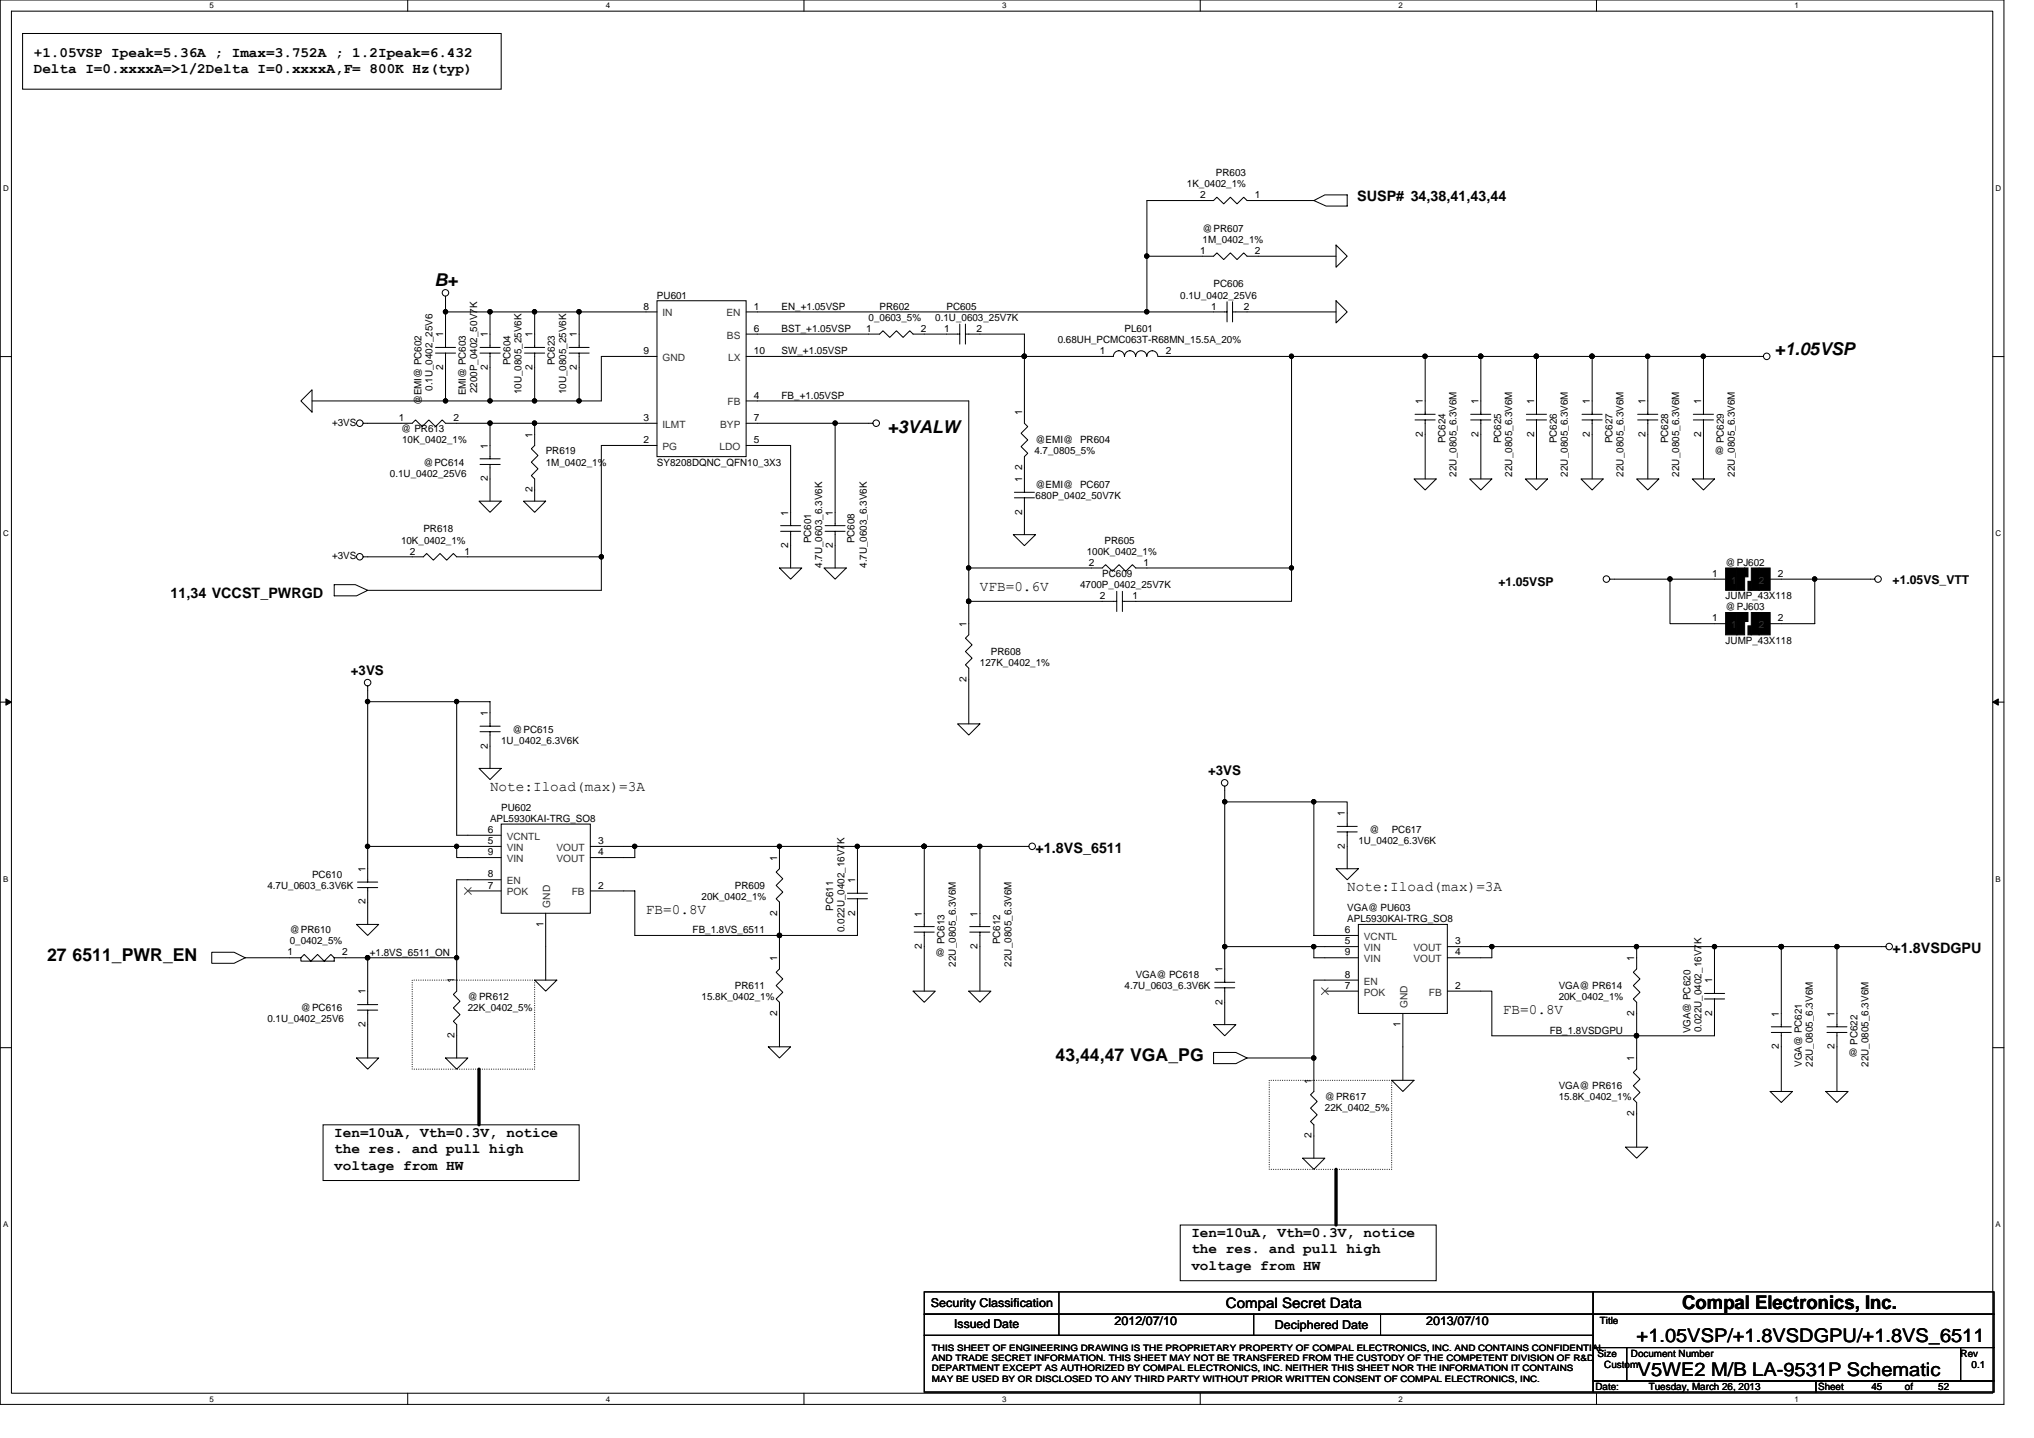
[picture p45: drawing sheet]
<svg xmlns="http://www.w3.org/2000/svg" width="297mm" height="210mm" viewBox="0 0 297 210" stroke-linecap="round" stroke-linejoin="round" font-family="sans-serif">
<defs><g id="words">
<g font-size="2.8">
<text x="245.7" y="191.1">Compal Electronics, Inc.</text>
<text x="239" y="195.9">+1.05VSP/+1.8VSDGPU/+1.8VS_6511</text>
<text x="239.2" y="200.8">V5WE2 M/B LA-9531P Schematic</text>
</g>
<g font-size="2.6">
<text x="63.4" y="41.7">B+</text>
<text x="259.2" y="51.8">+1.05VSP</text>
<text x="129.6" y="63.2">+3VALW</text>
<text x="6.9" y="140.3">27</text>
<text x="10.6" y="140.3">6511_PWR_EN</text>
<text x="154.2" y="154.9">43,44,47 VGA_PG</text>
</g>
<g font-size="2.1">
<text x="4.9" y="8.3">+1.05VSP Ipeak=5.36A ; Imax=3.752A ; 1.2Ipeak=6.432</text>
<text x="4.9" y="10.6">Delta I=0.xxxxA=&gt;1/2Delta I=0.xxxxA,F= 800K Hz(typ)</text>
<text x="198.2" y="29.4">SUSP# 34,38,41,43,44</text>
<text x="24.9" y="87.3">11,34 VCCST_PWRGD</text>
<text x="143.1" y="86.2">VFB=0.6V</text>
<text x="71.6" y="115.5">Note:Iload(max)=3A</text>
<text x="151.2" y="124.5">+1.8VS_6511</text>
<text x="196.7" y="130.1">Note:Iload(max)=3A</text>
<text x="94.3" y="133.3">FB=0.8V</text>
<text x="276.4" y="139.1">+1.8VSDGPU</text>
<text x="219.5" y="148">FB=0.8V</text>
<text x="48.8" y="165.9">Ien=10uA, Vth=0.3V, notice</text>
<text x="48.8" y="168.3">the res. and pull high</text>
<text x="48.8" y="170.7">voltage from HW</text>
<text x="174" y="180.6">Ien=10uA, Vth=0.3V, notice</text>
<text x="174" y="183">the res. and pull high</text>
<text x="174" y="185.4">voltage from HW</text>
<text x="179" y="190.9">Compal Secret Data</text>
</g>
<g font-size="1.9">
<text x="51.2" y="98.6">+3VS</text>
<text x="176.4" y="113.2">+3VS</text>
</g>
<g font-size="1.8">
<text x="218.8" y="85.5">+1.05VSP</text>
<text x="276.4" y="85.2">+1.05VS_VTT</text>
<text x="136" y="190.8">Security Classification</text>
<text x="139.4" y="193.9">Issued Date</text>
<text x="162.8" y="193.4">2012/07/10</text>
<text x="186.2" y="194.1">Deciphered Date</text>
<text x="208.3" y="193.4">2013/07/10</text>
</g>
<g font-size="1.5">
<text x="173.3" y="27.3">1K_0402_1%</text>
<text x="175.3" y="28.9">2</text>
<text x="177.6" y="25.7">PR603</text>
<text x="183.3" y="28.9">1</text>
<text x="175.6" y="35.5">1M_0402_1%</text>
<text x="175.6" y="33.8">@PR607</text>
<text x="175.3" y="37.1">1</text>
<text x="177.2" y="42">PC606</text>
<text x="183.3" y="37.1">2</text>
<text x="94" y="45.2">8</text>
<text x="95.9" y="43.6">PU601</text>
<text x="110.1" y="45.2">1</text>
<text x="114.1" y="45.2">EN_+1.05VSP</text>
<text x="126.8" y="46.8">0_0603_5%</text>
<text x="128.5" y="45.2">PR602</text>
<text x="136.6" y="46.8">0.1U_0603_25V7K</text>
<text x="138.2" y="45.2">PC605</text>
<text x="172.4" y="43.6">0.1U_0402_25V6</text>
<text x="176.9" y="45.2">1</text>
<text x="181.6" y="45.2">2</text>
<text x="64.7" y="54" transform="rotate(-90 64.7 54)">2</text>
<text x="64.7" y="49.3" transform="rotate(-90 64.7 49.3)">1</text>
<text x="71.2" y="54" transform="rotate(-90 71.2 54)">2</text>
<text x="71.2" y="49.3" transform="rotate(-90 71.2 49.3)">1</text>
<text x="74.5" y="53.3" transform="rotate(-90 74.5 53.3)">PC604</text>
<text x="77.7" y="54" transform="rotate(-90 77.7 54)">2</text>
<text x="77.7" y="49.3" transform="rotate(-90 77.7 49.3)">1</text>
<text x="81" y="53.3" transform="rotate(-90 81 53.3)">PC623</text>
<text x="84.2" y="54" transform="rotate(-90 84.2 54)">2</text>
<text x="84.2" y="49.3" transform="rotate(-90 84.2 49.3)">1</text>
<text x="94" y="51.7">9</text>
<text x="110.1" y="51.7">10</text>
<text x="110.1" y="48.4">6</text>
<text x="114.1" y="48.5">BST_+1.05VSP</text>
<text x="114.1" y="51.7">SW_+1.05VSP</text>
<text x="126.5" y="48.4">1</text>
<text x="134.5" y="48.4">2</text>
<text x="137.9" y="48.4">1</text>
<text x="142.6" y="48.4">2</text>
<text x="154.5" y="50.1">0.68UH_PCMC063T-R68MN_15.5A_20%</text>
<text x="160.6" y="51.7">1</text>
<text x="164.2" y="48.5">PL601</text>
<text x="170.2" y="51.7">2</text>
<text x="61.5" y="59.2" transform="rotate(-90 61.5 59.2)">@EMI@ PC602</text>
<text x="63.2" y="57.1" transform="rotate(-90 63.2 57.1)">0.1U_0402_25V6</text>
<text x="68" y="57.7" transform="rotate(-90 68 57.7)">EMI@ PC603</text>
<text x="69.7" y="57.4" transform="rotate(-90 69.7 57.4)">2200P_0402_50V7K</text>
<text x="76.2" y="57.6" transform="rotate(-90 76.2 57.6)">10U_0805_25V6K</text>
<text x="82.7" y="57.6" transform="rotate(-90 82.7 57.6)">10U_0805_25V6K</text>
<text x="110.1" y="58.2">4</text>
<text x="114.1" y="58.2">FB_+1.05VSP</text>
<text x="207.8" y="59" transform="rotate(-90 207.8 59)">1</text>
<text x="215.9" y="59" transform="rotate(-90 215.9 59)">1</text>
<text x="224" y="59" transform="rotate(-90 224 59)">1</text>
<text x="232.2" y="59" transform="rotate(-90 232.2 59)">1</text>
<text x="240.3" y="59" transform="rotate(-90 240.3 59)">1</text>
<text x="248.4" y="59" transform="rotate(-90 248.4 59)">1</text>
<text x="48.5" y="62.1">+3VS</text>
<text x="58.2" y="61.4">1</text>
<text x="58.6" y="63.1">@ PR613</text>
<text x="58.7" y="64.7">10K_0402_1%</text>
<text x="66.2" y="61.4">2</text>
<text x="71.2" y="65.5" transform="rotate(-90 71.2 65.5)">1</text>
<text x="77.7" y="63.9" transform="rotate(-90 77.7 63.9)">1</text>
<text x="94" y="64.7">2</text>
<text x="94" y="61.4">3</text>
<text x="110.1" y="61.4">7</text>
<text x="110.1" y="64.7">5</text>
<text x="149.3" y="60.6" transform="rotate(-90 149.3 60.6)">1</text>
<text x="151.2" y="64.7">@EMI@ PR604</text>
<text x="207.8" y="63.8" transform="rotate(-90 207.8 63.8)">2</text>
<text x="211.1" y="64.7" transform="rotate(-90 211.1 64.7)">PC624</text>
<text x="215.9" y="63.8" transform="rotate(-90 215.9 63.8)">2</text>
<text x="219.2" y="64.7" transform="rotate(-90 219.2 64.7)">PC625</text>
<text x="224" y="63.8" transform="rotate(-90 224 63.8)">2</text>
<text x="227.3" y="64.7" transform="rotate(-90 227.3 64.7)">PC626</text>
<text x="232.2" y="63.8" transform="rotate(-90 232.2 63.8)">2</text>
<text x="235.5" y="64.7" transform="rotate(-90 235.5 64.7)">PC627</text>
<text x="240.3" y="63.8" transform="rotate(-90 240.3 63.8)">2</text>
<text x="243.6" y="64.7" transform="rotate(-90 243.6 64.7)">PC628</text>
<text x="248.4" y="63.8" transform="rotate(-90 248.4 63.8)">2</text>
<text x="251.7" y="64.7" transform="rotate(-90 251.7 64.7)">PC629</text>
<text x="56.9" y="69.6">0.1U_0402_25V6</text>
<text x="61.8" y="68">@PC614</text>
<text x="71.2" y="70.3" transform="rotate(-90 71.2 70.3)">2</text>
<text x="77.7" y="71.9" transform="rotate(-90 77.7 71.9)">2</text>
<text x="79.7" y="66.3">PR619</text>
<text x="79.7" y="68">1M_0402_1%</text>
<text x="95.9" y="68">SY8208DQNC_QFN10_3X3</text>
<text x="149.3" y="70.4" transform="rotate(-90 149.3 70.4)">1</text>
<text x="149.3" y="68.6" transform="rotate(-90 149.3 68.6)">2</text>
<text x="151.1" y="66.3">4.7_0805_5%</text>
<text x="151.2" y="71.2">@EMI@ PC607</text>
<text x="212.7" y="69.6" transform="rotate(-90 212.7 69.6)">22U_0805_6.3V6M</text>
<text x="220.8" y="69.6" transform="rotate(-90 220.8 69.6)">22U_0805_6.3V6M</text>
<text x="229" y="69.6" transform="rotate(-90 229 69.6)">22U_0805_6.3V6M</text>
<text x="237.1" y="69.6" transform="rotate(-90 237.1 69.6)">22U_0805_6.3V6M</text>
<text x="245.2" y="69.6" transform="rotate(-90 245.2 69.6)">22U_0805_6.3V6M</text>
<text x="250.4" y="66.3">@</text>
<text x="253.4" y="69.6" transform="rotate(-90 253.4 69.6)">22U_0805_6.3V6M</text>
<text x="61.8" y="77.7">PR618</text>
<text x="115.1" y="75.3" transform="rotate(-90 115.1 75.3)">1</text>
<text x="121.6" y="75.3" transform="rotate(-90 121.6 75.3)">1</text>
<text x="149.3" y="75.1" transform="rotate(-90 149.3 75.1)">2</text>
<text x="151.2" y="72.8">680P_0402_50V7K</text>
<text x="48.5" y="81.6">+3VS</text>
<text x="58.6" y="79.4">10K_0402_1%</text>
<text x="59.9" y="80.9">2</text>
<text x="67.8" y="80.9">1</text>
<text x="115.1" y="80" transform="rotate(-90 115.1 80)">2</text>
<text x="118.4" y="79.3" transform="rotate(-90 118.4 79.3)">PC601</text>
<text x="120.1" y="82.9" transform="rotate(-90 120.1 82.9)">4.7U_0603_6.3V6K</text>
<text x="121.6" y="80" transform="rotate(-90 121.6 80)">2</text>
<text x="124.8" y="79.3" transform="rotate(-90 124.8 79.3)">PC608</text>
<text x="126.6" y="82.9" transform="rotate(-90 126.6 82.9)">4.7U_0603_6.3V6K</text>
<text x="158.7" y="81">100K_0402_1%</text>
<text x="159" y="82.6">2</text>
<text x="161.3" y="79.4">PR605</text>
<text x="167" y="82.6">1</text>
<text x="252" y="82.6">@PJ602</text>
<text x="157.7" y="85.9">4700P_0402_25V7K</text>
<text x="160.6" y="87.4">2</text>
<text x="161" y="84.2">PC609</text>
<text x="165.4" y="87.4">1</text>
<text x="250" y="84.2">1</text>
<text x="252" y="89.1">@PJ603</text>
<text x="252" y="87.5">JUMP_43X118</text>
<text x="259.6" y="84.2">2</text>
<text x="141.1" y="91.5" transform="rotate(-90 141.1 91.5)">1</text>
<text x="144.7" y="95.6">PR608</text>
<text x="250" y="90.7">1</text>
<text x="252" y="94">JUMP_43X118</text>
<text x="259.6" y="90.7">2</text>
<text x="141.1" y="99.5" transform="rotate(-90 141.1 99.5)">2</text>
<text x="143.1" y="97.2">127K_0402_1%</text>
<text x="71.2" y="104.5" transform="rotate(-90 71.2 104.5)">1</text>
<text x="74.8" y="107">@PC615</text>
<text x="71.2" y="109.3" transform="rotate(-90 71.2 109.3)">2</text>
<text x="73.2" y="108.6">1U_0402_6.3V6K</text>
<text x="71.6" y="120">APL5930KAI-TRG_SO8</text>
<text x="73.2" y="118.4">PU602</text>
<text x="196.4" y="119.1" transform="rotate(-90 196.4 119.1)">1</text>
<text x="71.2" y="124.8">9</text>
<text x="71.2" y="121.6">6</text>
<text x="71.2" y="123.2">5</text>
<text x="87.4" y="124.8">4</text>
<text x="87.4" y="123.2">3</text>
<text x="113.5" y="125.7" transform="rotate(-90 113.5 125.7)">1</text>
<text x="196.4" y="123.9" transform="rotate(-90 196.4 123.9)">2</text>
<text x="198.4" y="123.2">1U_0402_6.3V6K</text>
<text x="200" y="121.6">@</text>
<text x="203.2" y="121.6">PC617</text>
<text x="39" y="129.7">4.7U_0603_6.3V6K</text>
<text x="45.6" y="128.1">PC610</text>
<text x="53.4" y="127.3" transform="rotate(-90 53.4 127.3)">1</text>
<text x="71.2" y="128.1">8</text>
<text x="71.2" y="129.7">7</text>
<text x="87.4" y="129.7">2</text>
<text x="102.5" y="131.4">20K_0402_1%</text>
<text x="107.3" y="129.7">PR609</text>
<text x="124.9" y="128.9" transform="rotate(-90 124.9 128.9)">1</text>
<text x="42.3" y="137.9">0_0402_5%</text>
<text x="42.3" y="136.2">@PR610</text>
<text x="53.4" y="132" transform="rotate(-90 53.4 132)">2</text>
<text x="79.3" y="135.3" transform="rotate(-90 79.3 135.3)">1</text>
<text x="101.2" y="136.2">FB_1.8VS_6511</text>
<text x="113.5" y="133.6" transform="rotate(-90 113.5 133.6)">2</text>
<text x="121.7" y="133" transform="rotate(-90 121.7 133)">PC611</text>
<text x="123.3" y="136.1" transform="rotate(-90 123.3 136.1)">0.022U_0402_16V7K</text>
<text x="124.9" y="133.6" transform="rotate(-90 124.9 133.6)">2</text>
<text x="134.6" y="133.8" transform="rotate(-90 134.6 133.8)">1</text>
<text x="137.9" y="137.9" transform="rotate(-90 137.9 137.9)">PC613</text>
<text x="142.8" y="133.8" transform="rotate(-90 142.8 133.8)">1</text>
<text x="146.1" y="137.9" transform="rotate(-90 146.1 137.9)">PC612</text>
<text x="196.4" y="136.2">6</text>
<text x="196.4" y="137.8">5</text>
<text x="196.7" y="134.6">APL5930KAI-TRG_SO8</text>
<text x="196.7" y="133">VGA@ PU603</text>
<text x="212.5" y="137.8">3</text>
<text x="42" y="139.5">1</text>
<text x="49.9" y="139.5">2</text>
<text x="54" y="139.5">+1.8VS_6511_ON</text>
<text x="66.4" y="143.5" transform="rotate(-90 66.4 143.5)">1</text>
<text x="113.5" y="140.3" transform="rotate(-90 113.5 140.3)">1</text>
<text x="134.6" y="138.5" transform="rotate(-90 134.6 138.5)">2</text>
<text x="136.6" y="139.5">@</text>
<text x="139.6" y="141.1" transform="rotate(-90 139.6 141.1)">22U_0805_6.3V6M</text>
<text x="142.8" y="138.5" transform="rotate(-90 142.8 138.5)">2</text>
<text x="147.7" y="141.1" transform="rotate(-90 147.7 141.1)">22U_0805_6.3V6M</text>
<text x="165.9" y="142.7">VGA@ PC618</text>
<text x="178.5" y="141.9" transform="rotate(-90 178.5 141.9)">1</text>
<text x="196.4" y="139.5">9</text>
<text x="196.4" y="142.7">8</text>
<text x="212.5" y="139.5">4</text>
<text x="238.7" y="140.3" transform="rotate(-90 238.7 140.3)">1</text>
<text x="250" y="143.5" transform="rotate(-90 250 143.5)">1</text>
<text x="39" y="149.2">0.1U_0402_25V6</text>
<text x="43.9" y="147.6">@PC616</text>
<text x="53.4" y="149.9" transform="rotate(-90 53.4 149.9)">2</text>
<text x="53.4" y="145.2" transform="rotate(-90 53.4 145.2)">1</text>
<text x="68.3" y="147.6">22K_0402_5%</text>
<text x="68.3" y="146">@PR612</text>
<text x="102.5" y="146">15.8K_0402_1%</text>
<text x="107.3" y="144.4">PR611</text>
<text x="113.5" y="148.3" transform="rotate(-90 113.5 148.3)">2</text>
<text x="164.2" y="144.4">4.7U_0603_6.3V6K</text>
<text x="178.5" y="146.6" transform="rotate(-90 178.5 146.6)">2</text>
<text x="196.4" y="144.3">7</text>
<text x="204.5" y="149.9" transform="rotate(-90 204.5 149.9)">1</text>
<text x="212.5" y="144.3">2</text>
<text x="227.6" y="146">20K_0402_1%</text>
<text x="227.6" y="144.4">VGA@ PR614</text>
<text x="238.7" y="148.3" transform="rotate(-90 238.7 148.3)">2</text>
<text x="250" y="148.3" transform="rotate(-90 250 148.3)">2</text>
<text x="259.8" y="148.4" transform="rotate(-90 259.8 148.4)">1</text>
<text x="267.9" y="148.4" transform="rotate(-90 267.9 148.4)">1</text>
<text x="66.4" y="151.5" transform="rotate(-90 66.4 151.5)">2</text>
<text x="226.3" y="150.9">FB_1.8VSDGPU</text>
<text x="238.7" y="154.9" transform="rotate(-90 238.7 154.9)">1</text>
<text x="246.9" y="150.9" transform="rotate(-90 246.9 150.9)">VGA@ PC620</text>
<text x="248.5" y="150.7" transform="rotate(-90 248.5 150.7)">0.022U_0402_16V7K</text>
<text x="259.8" y="153.2" transform="rotate(-90 259.8 153.2)">2</text>
<text x="263.1" y="155.7" transform="rotate(-90 263.1 155.7)">VGA@ PC621</text>
<text x="264.7" y="155.7" transform="rotate(-90 264.7 155.7)">22U_0805_6.3V6M</text>
<text x="267.9" y="153.2" transform="rotate(-90 267.9 153.2)">2</text>
<text x="269.9" y="154.1">@</text>
<text x="271.2" y="152.5" transform="rotate(-90 271.2 152.5)">PC622</text>
<text x="272.9" y="155.7" transform="rotate(-90 272.9 155.7)">22U_0805_6.3V6M</text>
<text x="191.5" y="158.2" transform="rotate(-90 191.5 158.2)">1</text>
<text x="193.5" y="160.6">@PR617</text>
<text x="227.6" y="160.6">15.8K_0402_1%</text>
<text x="227.6" y="159">VGA@ PR616</text>
<text x="191.5" y="166.2" transform="rotate(-90 191.5 166.2)">2</text>
<text x="193.5" y="162.2">22K_0402_5%</text>
<text x="238.7" y="162.9" transform="rotate(-90 238.7 162.9)">2</text>
<text x="233.6" y="193.3">Title</text>
<text x="233" y="202.9">Date:</text>
<text x="233.3" y="198">Size</text>
<text x="234.3" y="199.6">Custom</text>
<text x="238.2" y="198">Document Number</text>
<text x="240.8" y="202.9">Tuesday, March 26, 2013</text>
<text x="265.5" y="202.9">Sheet</text>
<text x="273.3" y="202.9">45</text>
<text x="278.2" y="202.9">of</text>
<text x="283.1" y="202.9">52</text>
<text x="286.3" y="198">Rev</text>
<text x="287.9" y="199.6">0.1</text>
</g>
<g font-size="1.5" fill="#333">
<text x="96.7" y="46.2">IN</text>
<text x="106.1" y="46.2">EN</text>
<text x="96.7" y="52.7">GND</text>
<text x="106.2" y="49.4">BS</text>
<text x="106.3" y="52.7">LX</text>
<text x="106.3" y="59.2">FB</text>
<text x="96.7" y="65.7">PG</text>
<text x="96.7" y="62.4">ILMT</text>
<text x="105.1" y="65.7">LDO</text>
<text x="105.2" y="62.4">BYP</text>
<text x="252.8" y="85.2">1</text>
<text x="256.9" y="85.2">2</text>
<text x="252.8" y="91.7">1</text>
<text x="256.9" y="91.7">2</text>
<text x="74" y="125.8">VIN</text>
<text x="74" y="122.6">VCNTL</text>
<text x="74" y="124.2">VIN</text>
<text x="81.3" y="125.8">VOUT</text>
<text x="81.3" y="124.2">VOUT</text>
<text x="74" y="129.1">EN</text>
<text x="74" y="130.7">POK</text>
<text x="83.5" y="130.7">FB</text>
<text x="80.4" y="132.5" transform="rotate(-90 80.4 132.5)">GND</text>
<text x="199.2" y="137.2">VCNTL</text>
<text x="199.2" y="140.5">VIN</text>
<text x="199.2" y="143.7">EN</text>
<text x="199.2" y="138.8">VIN</text>
<text x="206.4" y="140.5">VOUT</text>
<text x="206.4" y="138.8">VOUT</text>
<text x="199.2" y="145.3">POK</text>
<text x="205.5" y="147.1" transform="rotate(-90 205.5 147.1)">GND</text>
<text x="208.7" y="145.3">FB</text>
</g>
<g font-size="1.3">
<text x="136.1" y="197.2">THIS SHEET OF ENGINEERING DRAWING IS THE PROPRIETARY PROPERTY OF COMPAL ELECTRONICS, INC. AND CONTAINS CONFIDENTIAL</text>
<text x="136.1" y="198.7">AND TRADE SECRET INFORMATION. THIS SHEET MAY NOT BE TRANSFERED FROM THE CUSTODY OF THE COMPETENT DIVISION OF R&amp;D</text>
<text x="136.1" y="200.2">DEPARTMENT EXCEPT AS AUTHORIZED BY COMPAL ELECTRONICS, INC. NEITHER THIS SHEET NOR THE INFORMATION IT CONTAINS</text>
<text x="136.1" y="201.7">MAY BE USED BY OR DISCLOSED TO ANY THIRD PARTY WITHOUT PRIOR WRITTEN CONSENT OF COMPAL ELECTRONICS, INC.</text>
</g>
<g font-size="1.2">
<text x="30.6" y="1.2">5</text>
<text x="88.5" y="1.2">4</text>
<text x="146.3" y="1.2">3</text>
<text x="204.2" y="1.2">2</text>
<text x="262.1" y="1.2">1</text>
<text x=".5" y="27.9">D</text>
<text x="291.4" y="27.9">D</text>
<text x=".5" y="78.3">C</text>
<text x="291.4" y="78.3">C</text>
<text x=".5" y="128.7">B</text>
<text x="291.4" y="128.7">B</text>
<text x=".5" y="179.2">A</text>
<text x="291.4" y="179.2">A</text>
<text x="30.6" y="204.6">5</text>
<text x="88.5" y="204.6">4</text>
<text x="146.3" y="204.6">3</text>
<text x="204.2" y="204.6">2</text>
<text x="262.1" y="204.6">1</text>
</g>
</g></defs>
<path d="M0 0h292.6v205h-292.6zM1.7 1.6h289.3v201.8h-289.3z" fill="none" stroke="#000" stroke-width=".15"/>
<g fill="#fff">
<path d="M30.6 .2h.6v1.3h-.6z"/>
<path d="M30.6 203.6h.6v1.3h-.6z"/>
</g>
<path d="M59.5 0v1.6M59.5 203.4v1.6" fill="none" stroke="#000" stroke-width=".15"/>
<g fill="#fff">
<path d="M88.5 .2h.6v1.3h-.6z"/>
<path d="M88.5 203.6h.6v1.3h-.6z"/>
</g>
<path d="M117.4 0v1.6M117.4 203.4v1.6" fill="none" stroke="#000" stroke-width=".15"/>
<g fill="#fff">
<path d="M146.3 .2h.7v1.3h-.7z"/>
<path d="M146.3 203.6h.7v1.3h-.7z"/>
</g>
<path d="M175.3 0v1.6M175.3 203.4v1.6" fill="none" stroke="#000" stroke-width=".15"/>
<g fill="#fff">
<path d="M204.2 .2h.6v1.3h-.6z"/>
<path d="M204.2 203.6h.6v1.3h-.6z"/>
</g>
<path d="M233.1 0v1.6M233.1 203.4v1.6" fill="none" stroke="#000" stroke-width=".15"/>
<g fill="#fff">
<path d="M262.1 .2h.6v1.3h-.6z"/>
<path d="M262.1 203.6h.6v1.3h-.6z"/>
<path d="M.5 26.8h.8v1.3h-.8z"/>
<path d="M291.4 26.8h.9v1.3h-.9z"/>
<path d="M.5 77.3h.8v1.2h-.8z"/>
<path d="M291.4 77.3h.9v1.2h-.9z"/>
</g>
<path d="M0 52h1.7M291 52h1.6" fill="none" stroke="#000" stroke-width=".15"/>
<g fill="#fff">
<path d="M.5 127.7h.7v1.3h-.7z"/>
<path d="M291.4 127.7h.8v1.3h-.8z"/>
</g>
<path d="M0 102.5h1.7M291 102.5h1.6" fill="none" stroke="#000" stroke-width=".15"/>
<path d="M.9 102l.8 .5-.8 .4zM291 102.5l.8-.5v.9z" fill="#000" stroke="#000" stroke-width=".15"/>
<g fill="#fff">
<path d="M.5 178.1h.7v1.3h-.7z"/>
<path d="M291.4 178.1h.8v1.3h-.8z"/>
</g>
<g fill="none" stroke="#000" stroke-width=".15">
<path d="M3.3 4.9h69.9v8.1h-69.9zM167.5 37.4h9.7l.5-.5 1 1 1-1 1 1 .9-1 .5 .5h13M191.9 29.3l1.6-.9h3.2v1.7h-3zM191.9 29.3h-9.8l-.5-.5-.9 1-1-1-1 1-1-1-.5 .5h-9.7v16.2M195.1 35.8l1.6 1.6-1.6 1.6zM45.6 56.9v3.3l-1.7-1.7zM63.6 51.5h2.9M63.6 50.7h2.9M65.1 45.5h30.8M65.1 51.5v7M65.1 43.2v7.5M70.1 51.5h2.9"/>
<path d="M70.1 50.7h2.9M71.6 45.5v5.2M71.6 51.5v7M76.6 51.5h2.9M76.6 50.7h2.9M78.1 51.5v7M78.1 45.5v5.2M83.1 51.5h2.9M83.1 50.7h2.9M84.6 45.5v5.2M84.6 51.5v7M95.9 43.9h13.1v22.8h-13.1z"/>
<path d="M95.9 52h-8.1v6.5h-42.2M109 48.8h19.5l.4-.5 1 1 1-1 1 1 1-1 .4 .5h6.9M109 58.5h32.5v34.2l-.5 .5 1 .9-1 1 1 1-1 .9 .5 .5v8.2M109 52h53.6M109 45.5h70.2M140.2 47.3v2.9M141 48.8h8.6v13l.5 .5-1 .9 1 1-1 1 1 1-.5 .5v5.2M141 47.3v2.9M162.6 52a.8 .8 0 0 1 .8-.8 .8 .8 0 0 1 .8 .8 .81 .81 0 0 1 .8-.8 .81 .81 0 0 1 .8 .8M165.9 52a.8 .8 0 0 1 .8-.8 .8 .8 0 0 1 .8 .8M167.5 52a.79 .79 0 0 1 .8-.8 .79 .79 0 0 1 .8 .8M169.1 52h63.4"/>
<path d="M179.2 44v3M180 45.5h15.1M180 44v3M188.6 52v30.9M195.1 43.9l1.6 1.6-1.6 1.6zM208.1 52v8.5M216.3 52v8.5M224.4 52v8.5M232.5 52h8.1v8.5M232.5 52v8.5M240.6 52h16.9M248.8 52v8.5"/>
<path d="M53 61.8h7.2l.5-.5 1 1 .9-1 1 1 1-1 .5 .5h6.5v5.2M70 73.2h3.2l-1.6 1.6zM70.1 67.8h2.9M70.1 67h2.9M71.6 67.8v5.4M71.6 61.8h6.5v3.2l-.5 .5 1 1-1 1 1 .9-1 1 .5 .5v3.3M76.5 73.2h3.2l-1.6 1.6zM78.1 61.8h17.8M95.9 65h-8.1v21.2h-34.1M109 65h6.5v11.7M114 77.6h2.9M114 76.7h2.9"/>
<path d="M115.5 77.6v5.3M120.5 77.6h2.9M120.5 76.7h2.9M122 61.8v14.9M122 77.6v5.3M127.5 61.8h-18.5M148 78h3.2l-1.6 1.7zM148.1 72.7h3M148.1 71.9h3M149.6 72.7v5.3M206.5 69.9h3.2l-1.6 1.6zM206.6 61.3h3"/>
<path d="M206.6 60.5h3M208.1 61.3v8.6M214.6 69.9h3.3l-1.6 1.6zM214.8 61.3h2.9M214.8 60.5h2.9M216.3 61.3v8.6M222.8 69.9h3.2l-1.6 1.6zM222.9 61.3h2.9M222.9 60.5h2.9M224.4 61.3v8.6M230.9 69.9h3.2l-1.6 1.6zM231 61.3h3"/>
<path d="M231 60.5h3M232.5 61.3v8.6M239 69.9h3.2l-1.6 1.6zM239.2 61.3h2.9M239.2 60.5h2.9M240.6 61.3v8.6M247.1 69.9h3.3l-1.6 1.6zM247.3 61.3h2.9M247.3 60.5h2.9M248.8 61.3v8.6M48.8 85.3h3.1l1.8 .9-1.6 .8h-3.3zM87.8 81.3h-21.1l-.5-.5-1 1-.9-1-1 1-1-1-.5 .5h-8.8"/>
<path d="M113.8 82.9h3.3l-1.6 1.6zM120.3 82.9h3.3l-1.6 1.6zM141.5 87.8h21.6M163.1 86.3v3M163.9 86.3v3M188.6 82.9v4.9h-24.7M188.6 82.9h-22.7l-.5-.5-1 1-1-1-.9 1-1-1-.5 .5h-19.5M235.1 84.5h8.8v6.5h8.1M243.9 84.5h8.1M258.5 84.5h6.5v6.5h-6.5M265 84.5h8.8M53.7 102.4h17.9v3.6"/>
<path d="M53.7 100.1v28.7M66.7 102.4v19.5h6.5M70 112.2h3.2l-1.6 1.6zM70.1 106.8h2.9M70.1 106h2.9M71.6 106.8v5.4M139.8 105.7h3.3l-1.6 1.6zM178.9 114.8v28.6M178.9 117.1h13M191.9 117.1h4.8v3.5M191.9 117.1v19.4h6.5M30.9 139h3.3l1.6 .8-1.6 .8h-3.3z"/>
<path d="M43.9 139.8l.5-.5 1 1 1-1 .9 1 1-1 .5 .5M43.9 139.8v.5h4.9v-.5M43.9 139.8h-8.1M48.8 139.8h17.9M52.1 134.9h3.2l-1.6 1.6zM52.2 129.6h3M52.2 128.8h3M53.7 139.8v6.8M53.7 123.5h19.5M53.7 129.6v5.3M66.7 123.5v1.7h6.5M68.3 130h4.9"/>
<path d="M73.2 128.4h-6.5v16.3l-.5 .5 1 1-1 .9 1 1-1 1 .5 .5v4.8M73.2 120.3h13v13h-13zM79.7 133.3v9.8M86.2 123.5h64.1M86.2 130h6.5v6.5h32.5v-5.3M92.7 123.5v1.7h-6.5M113.8 123.5v3.3l-.5 .5 1 1-1 .9 1 1-1 1 .5 .5v9.7l-.5 .5 1 1-1 1 1 .9-1 1 .5 .5v6.5M123.8 131.2h2.9M123.8 130.4h2.9M125.2 123.5v6.9M133.5 136.1h2.9M133.5 135.3h2.9"/>
<path d="M135 136.1v8.6M135 123.5v11.8M141.6 136.1h3M141.6 135.3h3M143.1 123.5v11.8M143.1 136.1v8.6M178.9 138.2h19.5M191.9 138.2v1.6h6.5M195.1 126.8h3.3l-1.7 1.6zM195.3 121.4h2.9M195.3 120.6h2.9M196.7 121.4v5.4"/>
<path d="M198.4 134.9h13v13h-13zM211.4 138.2h48.7M217.9 138.2v1.6h-6.5M239 138.2v3.2l-.5 .5 1 1-1 1 1 .9-1 1 .5 .5v9.8l-.5 .4 1 1-1 1 1 1-1 .9 .5 .5v6.5M250.4 138.2v6.8M260.1 138.2v11.7M260.1 138.2h8.2v11.7M268.3 138.2h7.1M0 152.9h1.7M52.1 154.4h3.2l-1.6 1.7zM52.2 147.4h3M52.2 146.6h3"/>
<path d="M53.7 147.4v7M65.1 154.4h3.2l-1.6 1.7zM78.1 143.1h3.2l-1.6 1.6zM112.2 152.8h3.3l-1.7 1.6zM133.3 144.7h3.3l-1.6 1.6zM141.5 144.7h3.2l-1.6 1.6zM177.2 153.6h3.3l1.6 .8-1.6 .9h-3.3zM177.2 149.6h3.3l-1.6 1.6zM177.4 144.2h2.9M177.4 143.4h2.9M178.9 144.2v5.4M182.1 154.4h9.8"/>
<path d="M193.5 144.7h4.9M198.4 143.1h-6.5v16.2l-.5 .5 1 1-1 1 1 .9-1 1 .5 .5v4.9M203.2 157.7h3.3l-1.6 1.6zM204.9 147.9v9.8M211.4 144.7h6.5v6.5h32.5v-5.4M248.9 145.8h3M248.9 145h3M258.5 159.3h3.3l-1.7 1.6zM258.7 150.7h2.9M258.7 149.9h2.9M260.1 150.7v8.6M266.6 159.3h3.3l-1.6 1.6z"/>
<path d="M266.8 150.7h2.9M266.8 149.9h2.9M268.3 150.7v8.6M291 152.9h1.6M47.2 164.2h37.4v8.1h-37.4zM172.4 178.8h37.3v8.1h-37.3zM190.2 169.1h3.3l-1.6 1.6zM237.4 167.4h3.2l-1.6 1.7zM135 188.6h97.7v3.2h-97.7zM135 191.8h97.7v3.1h-97.7zM135 194.9h97.7v8.3h-97.7zM154.6 188.6v6.3"/>
<path d="M183.1 191.8v3.1M201.6 191.8v3.1M232.7 196.7h4.8v4.9h-4.8zM232.7 188.6h58.5v3.2h-58.5zM232.7 191.8h58.5v4.9h-58.5zM237.5 196.7h48.8v4.9h-48.8zM286.3 196.7h4.9v4.9h-4.9zM232.7 201.6h32.5v1.6h-32.5zM265.2 201.6h26v1.6h-26z"/>
<circle cx="65.1" cy="42.7" r=".48"/>
<circle cx="258" cy="52" r=".48"/>
<circle cx="52.5" cy="61.8" r=".48"/>
<circle cx="128" cy="61.8" r=".48"/>
<circle cx="52.5" cy="81.3" r=".48"/>
<circle cx="53.7" cy="99.6" r=".48"/>
<circle cx="234.6" cy="84.5" r=".48"/>
<circle cx="274.3" cy="84.5" r=".48"/>
<circle cx="178.8" cy="114.3" r=".48"/>
<circle cx="150.7" cy="123.5" r=".48"/>
<circle cx="275.9" cy="138.2" r=".48"/>
</g>
<path d="M60.2 143.1h17.9v13h-17.9zM185.4 157.7h17.8v13h-17.8z" fill="none" stroke="#000" stroke-width=".15" stroke-dasharray="0 .3"/>
<path d="M70 156.1v8.1M195.1 170.7v8.1" fill="none" stroke="#000" stroke-width=".49"/>
<g fill="#000" stroke="#000" stroke-width=".15">
<path d="M252 89.4h1.6v3.3h-1.6z" fill-rule="evenodd"/>
<path d="M252 82.9h1.6v3.3h-1.6z" fill-rule="evenodd"/>
<path d="M253.6 89.4h1.2v3.3h-1.2z" fill-rule="evenodd"/>
<path d="M253.6 82.9h1.2v3.3h-1.2z" fill-rule="evenodd"/>
<path d="M254.8 89.4h.5v1.3h-.5z" fill-rule="evenodd"/>
<path d="M254.8 82.9h.5v1.3h-.5z" fill-rule="evenodd"/>
<path d="M255.3 91.4h.5v1.3h-.5z" fill-rule="evenodd"/>
<path d="M255.3 84.9h.5v1.3h-.5z" fill-rule="evenodd"/>
<path d="M255.8 89.4h1.1v3.3h-1.1z" fill-rule="evenodd"/>
<path d="M255.8 82.9h1.1v3.3h-1.1z" fill-rule="evenodd"/>
<path d="M256.9 89.4h1.6v3.3h-1.6z" fill-rule="evenodd"/>
<path d="M256.9 82.9h1.6v3.3h-1.6z" fill-rule="evenodd"/>
<circle cx="167.5" cy="37.4" r=".32"/>
<circle cx="65.1" cy="45.5" r=".32"/>
<circle cx="65.1" cy="58.5" r=".31"/>
<circle cx="71.6" cy="45.5" r=".32"/>
<circle cx="71.6" cy="58.5" r=".31"/>
<circle cx="78.1" cy="45.5" r=".32"/>
<circle cx="78.1" cy="58.5" r=".31"/>
<circle cx="84.6" cy="45.5" r=".32"/>
<circle cx="84.6" cy="58.5" r=".31"/>
<circle cx="149.6" cy="52" r=".32"/>
<circle cx="167.5" cy="45.5" r=".32"/>
<circle cx="188.6" cy="52" r=".32"/>
<circle cx="208.1" cy="52" r=".32"/>
<circle cx="216.2" cy="52" r=".32"/>
<circle cx="224.4" cy="52" r=".32"/>
<circle cx="232.5" cy="52" r=".32"/>
<circle cx="240.6" cy="52" r=".32"/>
<circle cx="248.7" cy="52" r=".32"/>
<circle cx="71.6" cy="61.8" r=".32"/>
<circle cx="78.1" cy="61.8" r=".32"/>
<circle cx="122" cy="61.8" r=".32"/>
<circle cx="87.8" cy="81.3" r=".32"/>
<circle cx="141.5" cy="87.8" r=".32"/>
<circle cx="141.5" cy="82.9" r=".31"/>
<circle cx="188.6" cy="82.9" r=".31"/>
<circle cx="243.9" cy="84.5" r=".32"/>
<circle cx="265" cy="84.5" r=".32"/>
<circle cx="53.7" cy="102.4" r=".32"/>
<circle cx="66.7" cy="102.4" r=".32"/>
<circle cx="178.9" cy="117" r=".32"/>
<circle cx="191.8" cy="117" r=".32"/>
<circle cx="53.7" cy="123.5" r=".31"/>
<circle cx="53.7" cy="139.8" r=".31"/>
<circle cx="66.7" cy="123.5" r=".31"/>
<circle cx="66.7" cy="139.8" r=".31"/>
<circle cx="92.7" cy="123.5" r=".31"/>
<circle cx="113.8" cy="136.5" r=".32"/>
<circle cx="113.8" cy="123.5" r=".31"/>
<circle cx="125.2" cy="123.5" r=".31"/>
<circle cx="135" cy="123.5" r=".31"/>
<circle cx="143.1" cy="123.5" r=".31"/>
<circle cx="178.9" cy="138.2" r=".32"/>
<circle cx="191.8" cy="138.2" r=".32"/>
<circle cx="217.9" cy="138.2" r=".32"/>
<circle cx="239" cy="138.2" r=".32"/>
<circle cx="250.4" cy="138.2" r=".32"/>
<circle cx="260.1" cy="138.2" r=".32"/>
<circle cx="268.3" cy="138.2" r=".32"/>
<circle cx="191.8" cy="154.4" r=".32"/>
<circle cx="239" cy="151.2" r=".32"/>
</g>
<path d="M67.8 129.6l1 1M68.8 129.6l-1 1M193 144.2l1 1M194 144.2l-1 1" fill="none" stroke="#4c4c4c" stroke-width=".15"/>
<use href="#words"/>
</svg>
